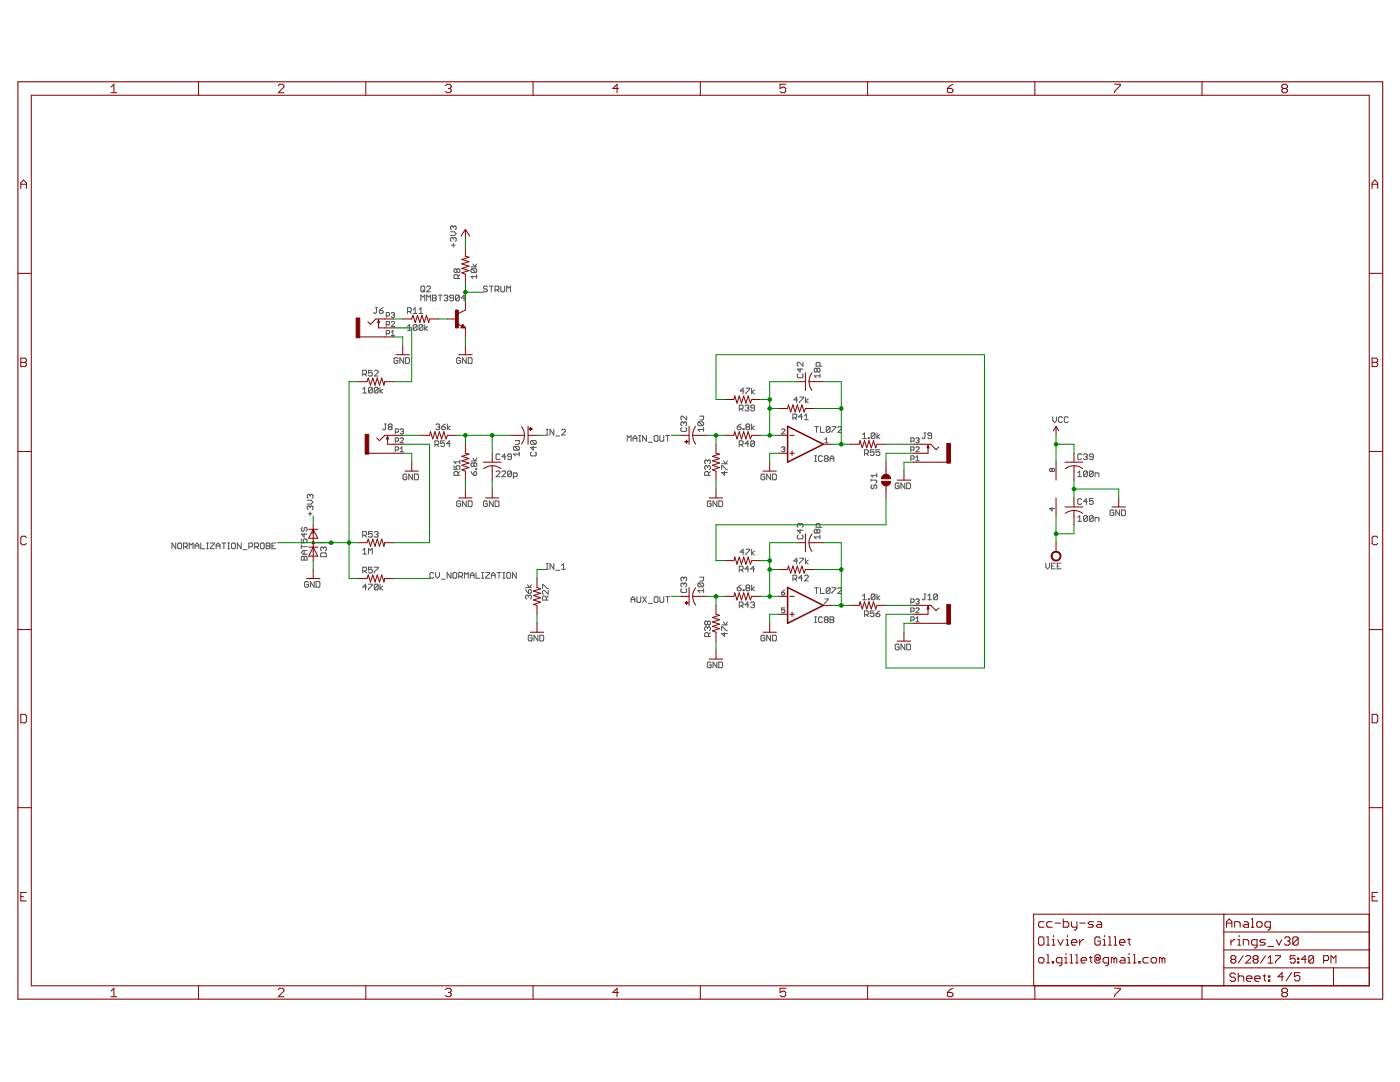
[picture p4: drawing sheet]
<svg xmlns="http://www.w3.org/2000/svg" width="279mm" height="216mm" viewBox="0 0 279 216" stroke-linecap="round" stroke-linejoin="round" font-family="sans-serif">
<g fill="none" stroke="#505050" stroke-width=".2">
<path d="M84.2 57.1h.4l.2 .2v.7l-.2 .2h-.4l-.2-.2v-.7zM84.4 57.8l.4 .4M85.2 57.3l.1-.2h.4l.2 .2v.2l-.7 .7h.7M86.3 58.9h.6l.2 .2-.2 .4 .2 .3-.2 .2h-.6zM86.3 59.5h.6M87.5 58.9h.7M87.8 58.9v1.1M88.6 59.1l.2-.2h.4l.2 .2-.2 .4M89 59.5h.2M89.2 59.5l.2 .1-.2 .4h-.4l-.2-.2M89.9 46.2h.8l.3 .4-.3 .4h-.8M90.1 48.9h.7"/>
<path d="M90.5 45.3v.2M90.5 47.6v.2M90.5 48.5v.8M90.5 47.6l-.2-.2-.4 .2v.4l.2 .2M90.5 45.3l-.2-.2-.4 .2v.4l.2 .1M90.5 47.6l.2-.2 .3 .2v.4l-.2 .2M90.5 45.3l.2-.2 .3 .2v.4l-.2 .1M90.5 59.5h-.6l-.2-.2 .2-.4h.4l.2 .2v.7l-.2 .2h-.4l-.2-.2M91.2 53.8l-.2-.2-.4 .2v.4l.2 .2 .4-.2M91.2 53.8l.2-.2 .4 .2v.4l-.2 .2-.4-.2M91.2 53.8v.4M91.4 55.6v-.6l-.2-.2h-.4l-.2 .2v.6h1.2"/>
<path d="M91.7 59.1v.7l-.2 .2h-.4l-.2-.2M91.7 59.1l-.2-.2h-.4l-.2 .2v.7M91.7 59.1l-.8 .7M91.8 54.8l-.4 .4M92.8 59.5h-.7l.5-.6v1.1M94 53.3h1.1M94.2 53.6h.8l.1 .2v.4l-.1 .2M94.2 53.6l-.2 .2v.4l.2 .2h.8M94.2 53.6l.8 .8M94.4 52.7l.4 .6 .3-.6M95.1 54.8v.8M95.1 55.2h-1.1l.4 .4"/>
<path d="M97.3 57.3l-.2-.2h-.4l-.2 .2 .2 .4h.4l.2 .1-.2 .4h-.4l-.2-.2M97.7 57.1h.7M98 57.1v1.1M98.8 57.8h.6l.2-.1v-.4l-.2-.2h-.6v1.1M99.2 57.8l.4 .4M99.9 57.1v.9l.2 .2h.4l.2-.2v-.9M101.1 58.2v-1.1l.4 .4 .4-.4v1.1M72.4 77.7l.4-.4v1.1M72.4 78.4h.8M72.4 74.7h.6l.2-.2v-.4l-.2-.2h-.6v1.1M72.8 74.7l.4 .3M74.3 73.9h-.8v.6l.4-.2 .4 .2v.3l-.2 .2h-.4l-.2-.2"/>
<path d="M74.3 77.5l-.2-.2h-.4l-.2 .2v.7M74.3 77.5v.7l-.2 .2h-.4l-.2-.2M74.3 77.5l-.8 .7M74.7 74.1l.2-.2h.4l.2 .2v.2l-.8 .7h.8M74.9 61.4h.4M75.1 61.4v.9l-.2 .2-.4-.2M75.5 77.5v.7l-.2 .2h-.4l-.2-.2M75.5 77.5l-.2-.2h-.4l-.2 .2v.7M75.5 77.5l-.8 .7M75.7 62h.6l.2 .3-.2 .2h-.4l-.2-.2zM75.8 77.3v1.1M76.4 77.7l-.6 .3 .6 .4"/>
<path d="M76.5 61.4l-.8 .6M77.1 63h.5l.1-.1-.1-.5h-.5v1M77.1 64.8h.5l.1-.2-.1-.4h-.5v.9M77.1 66.6h.5l.1-.2-.1-.5h-.5v1M78.1 66.3l.3-.4v1M78.1 66.9h.6M78.1 62.5l.5-.1 .1 .1-.1 .4M78.1 64.3l.2-.1h.3l.1 .1-.6 .8h.6M78.4 62.9h.2M78.6 62.9l.1 .1-.1 .4h-.3l-.2-.2M79.4 71.6l-.2-.2h-.4l-.2 .2v.7l.2 .2h.4l.2-.2v-.4h-.4M80.6 71.4v1.1l-.8-1.1v1.1"/>
<path d="M80.9 71.4h.6l.2 .2v.7l-.2 .2h-.6zM81.3 65.2l.4-.4v1.1M81.3 65.9h.8M81.3 62.2h.6l.2-.2v-.4l-.2-.2h-.6v1.1M81.7 62.2l.4 .3M82.5 61.8l.3-.4v1.1M82.5 62.5h.7M83.2 65v.7l-.2 .2h-.3l-.2-.2M83.2 65l-.2-.2h-.3l-.2 .2v.7M83.2 65l-.7 .7M83.6 62.5h.8M83.6 61.8l.4-.4v1.1"/>
<path d="M84 60v-1.1l.4 .4 .4-.4v1.1M84.4 65v.7l-.2 .2h-.4l-.2-.2M84.4 65l-.2-.2h-.4l-.2 .2v.7M84.4 65l-.8 .7M84.8 64.8v1.1M85.2 60v-1.1l.3 .4 .4-.4v1.1M85.3 65.2l-.5 .3 .5 .4M91.9 71.6l-.2-.2h-.4l-.2 .2v.7l.2 .2h.4l.2-.2v-.4h-.4M93 71.4v1.1l-.7-1.1v1.1M93.5 71.4h.5l.2 .2v.7l-.2 .2h-.5zM148.5 78h-.8l.6-.6v1.2M148.9 77.4h.7v.2l-.7 .8v.2"/>
<path d="M150 77.4v1.2M150.6 77.8l-.6 .4 .6 .4M159.2 79.8h-.8l.6-.6v1.2M159.3 74.6l-.2 .2v.4l.2 .2h.8l.2-.2v-.4l-.2-.2M159.6 79.2h.7v.2l-.7 .8v.2M159.7 73.5v.7l-.6-.5h1.2M160.3 72.3v.8l-.8-.8h-.2l-.2 .2v.4l.2 .2M160.7 79.2v1.2M161.3 79.6l-.6 .4 .6 .4M163.1 73.7l-.2-.2-.4 .2v.3l.2 .2 .4-.2M163.1 73.7l.2-.2 .3 .2v.3l-.2 .2-.3-.2M163.1 73.7v.3"/>
<path d="M163.6 73.1v-.6l-.2-.2h-.3l-.2 .2v.6h1.1M163.6 74.6v.8M163.6 75h-1.1l.4 .4M61.3 99.8h.8l.4 .4-.4 .4h-.8M61.9 98.8v.2M61.9 98.8l-.2-.1-.4 .1v.4l.2 .2M61.9 98.8l.2-.1 .4 .1v.4l-.2 .2M76.7 84.6h.4M76.9 84.6v1l-.2 .1-.4-.1M77.7 85.2l-.2-.2 .2-.4h.4l.2 .2-.2 .4M77.7 85.2h.4M77.7 85.2l-.2 .2 .2 .3h.4l.2-.1-.2-.4"/>
<path d="M78.9 89.8h.5l.1-.2v-.3l-.1-.1h-.5v.9M78.9 86.2h.5l.1-.1v-.4l-.1-.1h-.5v1M78.9 88h.5l.1-.1v-.4l-.1-.1h-.5v.9M79.9 85.7l.1-.1h.4l.1 .1-.1 .4M79.9 87.5l.1-.1h.4l.1 .1-.6 .8h.6M79.9 90.1h.6M79.9 89.5l.3-.3v.9M80.2 86.1h.2M80.4 86.1l.1 .1-.1 .4h-.4l-.1-.2M81.2 94.8l-.2-.2h-.4l-.2 .2v.7l.2 .2h.4l.2-.2v-.3h-.4M82.3 94.6v1.1l-.7-1.1v1.1M82.7 94.6h.6l.2 .2v.7l-.2 .2h-.6z"/>
<path d="M86.8 88.7h.6l.2-.2v-.3l-.2-.2h-.6v1.1M87 84.8l.2-.2h.4l.2 .2-.2 .4M87.2 88.7l.4 .4M87.4 85.2h.2M87.6 85.2l.2 .2-.2 .3h-.4l-.2-.1M88.1 85.2h.6l.2 .4-.2 .1h-.4l-.2-.1zM88.7 88h-.8v.5l.6-.2 .2 .2v.4l-.2 .2h-.4l-.2-.2M88.9 84.6l-.8 .6M89.3 84.6v1.1M89.9 88.5h-.8l.6-.5v1.1M89.9 85l-.6 .4 .6 .3M90.6 92.9v.8h.6l-.2-.4 .2-.4h.4l.2 .2v.4l-.2 .2"/>
<path d="M91.4 94.8v-.5l-.2-.2h-.4l-.2 .2v.5h1.2M91.8 94.1l-.4 .4M91.8 91.8v.7M91.8 92.2h-1.2l.4 .3M93 99.9v1.2l-.7-1.2v1.2M93.5 99.9h.5l.2 .2v.8l-.2 .2h-.5zM94 94.1l.6 .7M94 92h1.1M94.4 91.4l.4 .6 .3-.6M94.6 92.5l.2-.1 .3 .1v.4l-.1 .2-.4-.2M94.6 94.3l.2-.2 .3 .2v.4l-.1 .1h-.4zM94.6 92.5v.4"/>
<path d="M94.6 92.5l-.2-.1-.4 .1v.4l.2 .2 .4-.2M95 93.5h.1v.2h-.1zM98.4 99.9v1.2l-.7-1.2v1.2M98.8 99.9h.6l.2 .2v.8l-.2 .2h-.6zM99 94.2l.2-.2h.4l.2 .2v.2l-.8 .7h.8M99.8 90.8l-.2-.2h-.4l-.2 .2v.7l.2 .2h.4l.2-.2M100.2 94.2l.2-.2h.3l.2 .2v.2l-.7 .7h.7M100.9 91.1h-.7l.5-.5v1.1M102.1 94.2v.7l-.2 .2h-.4l-.2-.2M102.1 94.2l-.2-.2h-.4l-.2 .2v.7M102.1 91.1h-.6l-.2-.1 .2-.4h.4l.2 .2v.7l-.2 .2h-.4l-.2-.2M102.1 94.2l-.8 .7"/>
<path d="M102.4 95.1h.6l.2-.2v-.3l-.2-.2h-.6v1.1M102.7 89.1h.7l.2 .2v.3l-.2 .2M102.7 89.1l-.2 .2v.3l.2 .2h.7M102.7 89.1l.7 .7M102.9 87.9h.7v.6l-.2 .2h-.5M103.6 90.6h-1.1l.4 .4M103.6 90.2v.8M106.1 87.9l-.2 .2v.4l.2 .2h.7M106.1 87.9h.7l.2 .2v.4l-.2 .2M106.1 90.2l-.2 .2v.4l.2 .2h.7l.2-.2v-.4l-.2-.2M106.1 87.9l.7 .8M106.4 89.1v.7l-.5-.5h1.1"/>
<path d="M109 86.8h.4M109 85.7h.4M109.2 85.7v1.1M110.5 85.7v1.1l-.7-1.1v1.1M110.9 87h.8M112.1 85.9l.2-.2h.3l.2 .2v.1l-.7 .8h.7M125.2 88.1v-1.2l.4 .4 .3-.4v1.2M126.3 88.1v-.8l.4-.4 .4 .4v.8M126.3 87.5h.8M127.5 88.1h.4M127.5 86.9h.4M127.7 86.9v1.2"/>
<path d="M129 86.9v1.2l-.8-1.2v1.2M129.4 88.2h.8M130.6 87.1l.1-.2h.4l.2 .2v.8l-.2 .2h-.4l-.1-.2zM131.7 86.9v1l.2 .2h.4l.2-.2v-1M132.9 86.9h.7M133.2 86.9v1.2M136.1 85.3l-.2 .2v.4l.2 .2h.7l.2-.2v-.4l-.2-.2M136.5 84.4l-.2-.2-.4 .2v.4l.2 .1M136.5 84.4l.2-.2 .3 .2v.4l-.2 .1M136.5 84.4v.2M137 83v.8l-.7-.8h-.2l-.2 .2v.4l.2 .2M139.5 84.2h.7l.2 .2v.4l-.2 .1"/>
<path d="M139.5 84.2l-.2 .2v.4l.2 .1h.7M139.5 84.2l.7 .7M139.7 83h.7v.6l-.2 .2h-.5M140.4 85.3v.8M140.4 85.7h-1.1l.4 .4M141.2 93.1l-.2-.2-.4 .2v.4l.2 .2M141.2 93.1l.2-.2 .4 .2v.4l-.2 .2M141.2 92l-.2-.2-.4 .2v.4l.2 .1M141.2 92v.2M141.2 93.1v.2M141.2 92l.2-.2 .4 .2v.4l-.2 .1M141.4 94.8v-.5l-.2-.2h-.4l-.2 .2v.5h1.2"/>
<path d="M141.8 94.1l-.4 .4M143.1 99.9v1.2l-.8-1.2v1.2M143.4 99.9h.6l.2 .2v.8l-.2 .2h-.6zM144 93.7v-.8h.2l.8 .8h.2M144 92.5h1.2M144.4 92l.4 .5 .4-.5M144.6 94.1v.7l-.6-.5h1.2M147.1 85.2h.6l.2 .4-.2 .1h-.4l-.2-.1zM147.5 81.6h.6l.2-.2v-.4l-.2-.2h-.6v1.2M147.5 88.7h.6l.2-.2v-.3l-.2-.2h-.6v1.1M147.9 84.6l-.8 .6M147.9 88.7l.4 .4"/>
<path d="M147.9 81.6l.4 .4M148.3 85.6h.2v.1h-.2zM148.7 81l.2-.2h.3l.2 .2-.2 .4M149.1 85.2l-.2-.2 .2-.4h.3l.2 .2-.2 .4M149.1 85.2h.3M149.1 85.2l-.2 .2 .2 .3h.3l.2-.1-.2-.4M149.1 81.4h.1M149.2 81.4l.2 .2-.2 .4h-.3l-.2-.2M149.4 88.5h-.7l.5-.5v1.1M150 84.6v1.1M150.6 81.4h-.6l-.2-.2 .2-.4h.4l.2 .2v.8l-.2 .2h-.4l-.2-.2M150.6 85l-.6 .4 .6 .3"/>
<path d="M150.6 88.2l-.2-.2h-.4l-.2 .2v.7M150.6 88.2v.7l-.2 .2h-.4l-.2-.2M150.6 88.2l-.8 .7M152.6 94.8l-.2-.2h-.3l-.2 .2v.7l.2 .2h.3l.2-.2v-.3h-.3M153.8 94.6v1.1l-.8-1.1v1.1M154.2 94.6h.5l.2 .2v.7l-.2 .2h-.5zM156 85.7l.1-.1h.4l.1 .1v.2l-.6 .7h.6M156 89.3l.1-.1h.4l.1 .1-.1 .3M156.3 89.6h.2M156.5 89.6l.1 .2-.1 .3h-.4l-.1-.1M158.2 83.4h.6l.2-.2v-.4l-.2-.2h-.6v1.2M158.6 83.4l.4 .4"/>
<path d="M160.1 83.2h-.7l.6-.6v1.2M160.5 83l.4-.4v1.2M160.5 83.8h.8M162.6 85.1h.7M162.6 90.9h.4M162.6 92.1h.4M162.8 90.9v1.2M163 85.1v1.2M163.7 85.1v1.2h.8M164.1 91.1l-.2-.2h-.3l-.2 .2v.8l.2 .2h.3l.2-.2M164.6 88.3h.7M164.6 87.7l.4-.3v.9"/>
<path d="M164.7 91.5l-.2-.2 .2-.4h.4l.2 .2-.2 .4M164.7 91.5l-.2 .2 .2 .4h.4l.2-.2-.2-.4M164.7 91.5h.4M165.7 85.3l-.2-.2h-.4l-.2 .2v.8M165.7 85.3v.8l-.2 .2h-.4l-.2-.2M165.7 92.1v-.8l.3-.4 .4 .4v.8M165.7 85.3l-.8 .8M165.7 91.5h.7M166 85.1h.8v.2l-.8 .8v.2M167.2 85.3l.2-.2h.4l.2 .2v.2l-.8 .8h.8M172.1 86.8l.4-.4v1.1M172.1 87.5h.8"/>
<path d="M172.5 90.5h.6l.2-.2v-.4l-.2-.2h-.6v1.2M172.9 90.5l.4 .4M173.3 87.3h.2v.2h-.2zM173.8 95.8h1l.2 .2-.2 .4M173.8 95.6v.4M174 96.8l-.2 .1v.4l.2 .2 .4-.2v-.4l.2-.1 .4 .1v.4l-.2 .2M174.4 89.7h-.7v.6l.4-.2 .3 .2v.4l-.2 .2h-.3l-.2-.2M174.6 86.6l-.2-.2h-.3l-.2 .2v.7M174.6 86.6v.7l-.2 .2h-.3l-.2-.2M174.6 86.6l-.7 .7M175 94.8h-1.2l.4 .4M175 94.5v.7"/>
<path d="M175 86.4v1.1M175.6 86.8l-.6 .3 .6 .4M175.6 89.7h-.8v.6l.4-.2 .4 .2v.4l-.2 .2h-.4l-.2-.2M179.4 96.6l-.2-.2h-.3l-.2 .2v.7l.2 .2h.3l.2-.2v-.4h-.4M180.6 96.4v1.1l-.8-1.1v1.1M181 96.4h.5l.2 .2v.7l-.2 .2h-.5zM181.8 89.8h.5l.1-.2-.1-.4h-.5v.9M181.8 91.6h.5l.1-.5-.1-.1h-.5v.9M181.8 88h.5l.1-.1-.1-.5h-.5v.9M182.8 89.3l.1-.1h.4l.1 .1v.2l-.6 .6h.6M182.8 87.5l.1-.1h.4l.1 .1-.1 .4M182.8 91.3l.3-.3v.9"/>
<path d="M182.8 91.9h.6M183.1 87.9h.2M183.3 87.9l.1 .1-.1 .3h-.4l-.1-.1M184.4 86.4h.4M184.6 86.4v.9l-.2 .2-.4-.2M185.9 87h-.5l-.2-.2 .2-.4h.3l.2 .2v.7l-.2 .2h-.3l-.2-.2M210 93.6l-.2-.1-.3 .1 .1 .5 .4-.2M210 93.6l.1-.1 .4 .1v.3l-.2 .2-.3-.2M210 93.6v.3M210.1 83.2v.7l.4 .4 .4-.4v-.7M212 83.4l-.2-.2h-.4l-.2 .2v.7l.2 .2h.4l.2-.2M213.2 83.4l-.2-.2h-.4l-.2 .2v.7l.2 .2h.4l.2-.2"/>
<path d="M215.1 95.1h.8M215.1 94.4l.4-.4v1.1M215.9 90.8l-.2-.2h-.4l-.2 .2v.7l.2 .2h.4l.2-.2M215.9 99.7l-.2-.2h-.4l-.2 .2v.8l.2 .1h.4l.2-.1M216.2 90.8l.2-.2h.4l.2 .2-.2 .3M216.6 91.1h.2M216.8 91.1l.2 .2-.2 .4h-.4l-.2-.2M217 94.2v.7l-.2 .2h-.4l-.2-.2M217 94.2l-.2-.2h-.4l-.2 .2v.7M217 94.2l-.8 .7M218.2 94.2v.7l-.2 .2h-.4l-.2-.2M218.2 94.2l-.2-.2h-.4l-.2 .2v.7"/>
<path d="M218.2 91.1h-.6l-.2-.1 .2-.4h.4l.2 .2v.7l-.2 .2h-.4l-.2-.2M218.2 99.5h-.8v.6l.4-.2 .4 .2v.4l-.2 .1h-.4l-.2-.1M218.2 94.2l-.8 .7M218.5 95.1v-.7h.6l.2 .2v.5M35.1 108.4v1.1l-.8-1.1v1.1M35.7 108.4h.3l.2 .1v.8l-.2 .2h-.3l-.2-.2v-.8zM36.6 109.1h.6l.2-.2v-.4l-.2-.1h-.6v1.1M37 109.1l.4 .4M37.8 109.5v-1.1l.3 .3 .4-.3v1.1M38.9 109.5v-.8l.4-.3 .4 .3v.8M38.9 108.9h.8M40.1 108.4v1.1h.7"/>
<path d="M41.2 108.4h.4M41.2 109.5h.4M41.4 108.4v1.1M42 108.4h.8v.1l-.8 .8v.2h.8M43.1 108.9h.8M43.1 109.5v-.8l.4-.3 .4 .3v.8M44.3 108.4h.8M44.7 108.4v1.1M45.4 108.4h.4M45.4 109.5h.4M45.6 108.4v1.1M46.2 108.5l.2-.1h.4l.2 .1v.8l-.2 .2h-.4l-.2-.2z"/>
<path d="M48.1 108.4v1.1l-.7-1.1v1.1M48.5 109.7h.8M49.7 109.1h.5l.2-.2v-.4l-.2-.1h-.5v1.1M50.8 109.1h.6l.2-.2v-.4l-.2-.1h-.6v1.1M51.2 109.1l.4 .4M52.2 108.4h.3l.2 .1v.8l-.2 .2h-.3l-.2-.2v-.8zM53.1 108.4h.6l.2 .1-.2 .4 .2 .4-.2 .2h-.6zM53.1 108.9h.6M54.3 108.9h.4M55 108.4h-.7v1.1h.7M60.1 111.2l.2-.2 .4 .2 .4-.2 .2 .2v.6h-1.2zM60.1 107.5v.8h.6l-.2-.6 .2-.2h.4l.2 .2v.4l-.2 .2"/>
<path d="M60.1 108.7v.8M60.1 109.1h1.2M60.3 105.2l-.2 .2v.4l.2 .2 .4-.2v-.4l.2-.2 .4 .2v.4l-.2 .2M60.7 106.4v.7l-.6-.5h1.2M60.7 109.8v.8M60.7 111.2v.6M61.3 109.8h-.8l-.4 .4 .4 .4h.8M61.5 102.5h.8M61.6 116.2l-.2-.2h-.4l-.2 .2v.8l.2 .2h.4l.2-.2v-.4h-.4M61.9 101.2l-.2-.2-.4 .2v.3l.2 .2M61.9 101.2v.1M61.9 102.1v.8"/>
<path d="M61.9 101.2l.2-.2 .4 .2v.3l-.2 .2M62.7 116v1.2l-.8-1.2v1.2M63.1 116h.5l.2 .2v.8l-.2 .2h-.5zM64 110.5l.2-.2h.7l.2 .2v.6h-1.1zM64.6 109.3l-.2-.1-.4 .1v.4l.2 .2M64.6 109.3l.1-.1 .4 .1v.4l-.2 .2M64.6 109.3v.2M72.4 109.8l.4-.4v1.2M72.4 110.6h.8M72.4 106.8h.6l.2-.2v-.4l-.2-.2h-.6v1.2M72.4 113.9h.6l.2-.2v-.3l-.2-.2h-.6v1.1M72.8 106.8l.4 .4"/>
<path d="M72.8 113.9l.4 .4M73.2 117.1h-.8l.6-.5v1.1M73.5 110.6v-1.2l.4 .4 .4-.4v1.2M73.5 116.6h.8v.2l-.8 .7v.2M74.3 106h-.8v.6l.4-.2 .4 .2v.4l-.2 .2h-.4l-.2-.2M74.3 113.2h-.8v.5l.4-.1 .4 .1v.4l-.2 .2h-.4l-.2-.2M74.7 113.2h.8v.2l-.8 .7v.2M74.7 106.2l.2-.2h.4l.2 .2-.2 .4M75.1 106.6h.2M75.3 106.6l.2 .2-.2 .4h-.4l-.2-.2M75.5 116.8v.7l-.2 .2h-.4l-.2-.2M75.5 116.8l-.2-.2h-.4l-.2 .2v.7"/>
<path d="M75.5 116.8l-.8 .7M75.8 116.6v1.1M76.4 116.9l-.6 .4 .6 .4M86.6 114.4l-.2-.2h-.4l-.2 .2v.8l.2 .2h.4l.2-.2M86.9 114.2v.8l.4 .4 .4-.4v-.8M88.1 115.6h.8M90 114.2v1.2l-.8-1.2v1.2M90.4 114.4l.2-.2h.4l.1 .2v.8l-.1 .2h-.4l-.2-.2zM91.5 115h.6l.2-.2v-.4l-.2-.2h-.6v1.2M91.9 100.1l-.2-.2h-.4l-.2 .2v.8l.2 .2h.4l.2-.2v-.4h-.4M91.9 115l.4 .4M92.7 115.4v-1.2l.4 .4 .4-.4v1.2"/>
<path d="M93.9 115.4v-.8l.3-.4 .4 .4v.8M93.9 114.8h.7M95 114.2v1.2h.8M96.1 114.2h.4M96.1 115.4h.4M96.3 114.2v1.2M96.9 114.2h.8v.2l-.8 .8v.2h.8M97.3 100.1l-.2-.2h-.4l-.2 .2v.8l.2 .2h.4l.2-.2v-.4h-.4M98.1 114.8h.7M98.1 115.4v-.8l.3-.4 .4 .4v.8M99.2 114.2h.8M99.6 114.2v1.2"/>
<path d="M100.4 114.2h.4M100.4 115.4h.4M100.6 114.2v1.2M101.3 114.2h.4l.2 .2v.8l-.2 .2h-.4l-.2-.2v-.8zM103 114.2v1.2l-.7-1.2v1.2M104.9 117.6l.6 .8M104.9 117.2h1.1M105.3 116.7l.4 .5 .3-.5M105.5 119l-.2-.2-.4 .2v.3l.2 .2M105.5 119l.2-.2 .3 .2v.3l-.1 .2M105.5 117.8l.4-.2 .1 .2v.4l-.1 .2h-.4zM105.5 119v.1"/>
<path d="M108.3 117.4v-.7h.2l.7 .7h.2M109 113.6h.4M109 112.5h.4M109 119.7v-.5l-.2-.2h-.3l-.2 .2v.5h1.1M109.2 112.5v1.1M109.4 117.8v.8l-.8-.8-.3 .2v.4l.2 .2M109.4 119l-.4 .4M110.5 112.5v1.1l-.7-1.1v1.1M110.9 113.8h.8M112.1 113.6h.7M112.1 112.8l.4-.3v1.1M125.9 119.6h.8"/>
<path d="M127.1 119.1v.9l.2 .2h.4l.2-.2v-.9M128.2 119.1l.8 1.1M129 119.1l-.8 1.1M130.7 119.1h.4l.2 .2v.7l-.2 .2h-.4l-.1-.2v-.7zM131.7 119.1v.9l.2 .2h.4l.2-.2v-.9M132.9 119.1h.7M133.2 119.1v1.1M136.1 117.5l-.2 .2v.3l.2 .2h.7l.2-.2v-.3l-.2-.2M136.5 116.5l-.2-.2-.4 .2v.4l.2 .2M136.5 116.5l.2-.2 .3 .2v.4l-.2 .2M136.5 115.4l-.2-.2-.4 .2v.3l.2 .2M136.5 115.4l.2-.2 .3 .2v.3l-.2 .2"/>
<path d="M136.5 115.4v.1M136.5 116.5v.2M139.5 116.3h.7l.2 .2v.4l-.2 .2M139.5 116.3l-.2 .2v.4l.2 .2h.7M139.5 116.3l.7 .8M139.7 115.2h.7v.5l-.2 .2h-.5M140.4 117.9h-1.1l.4 .3M140.4 117.5v.7M141.9 100.1l-.2-.2h-.3l-.2 .2v.8l.2 .2h.3l.2-.2v-.4h-.4M147.1 117.3h.6l.2 .4-.2 .2h-.4l-.2-.2zM147.5 113.7h.6l.2-.2v-.3l-.2-.2h-.6v1.1M147.9 116.7l-.8 .6"/>
<path d="M147.9 113.7l.4 .4M148.3 117.7h.2v.2h-.2zM148.5 110.2h-.8l.6-.6v1.1M148.9 109.6h.7v.2l-.7 .8v.1M149.1 117.3l-.2 .2 .2 .4h.3l.2-.2-.2-.4M149.1 117.3h.3M149.1 117.3l-.2-.2 .2-.4h.3l.2 .2-.2 .4M149.4 113.5h-.7l.5-.5v1.1M150 109.6v1.1M150 116.7v1.2M150.6 117.1l-.6 .4 .6 .4M150.6 110l-.6 .4 .6 .3"/>
<path d="M150.6 113.5h-.8l.6-.5v1.1M156 118.2h.5l.1 .4-.1 .1h-.4l-.1-.1zM156.6 117.7l-.6 .5M158.2 115.5h.6l.2-.2v-.3l-.2-.2h-.6v1.1M158.6 115.5l.4 .4M159.2 112h-.8l.6-.6v1.1M159.3 106.8l-.2 .2v.3l.2 .2h.8l.2-.2v-.3l-.2-.2M159.6 111.4h.7v.2l-.7 .7v.2M159.7 104.6l-.2-.1-.4 .1v.4l.2 .2M159.7 104.6l.2-.1 .4 .1v.4l-.2 .2M159.7 105.6v.8l-.6-.6h1.2M159.7 104.6v.2"/>
<path d="M160.1 115.3h-.7l.6-.5v1.1M160.5 115l.2-.2h.4l.2 .2v.1l-.8 .8h.8M160.7 111.4v1.1M161.3 111.8l-.6 .3 .6 .4M162.6 117.3h.7M163 117.3v1.1M163.1 105.8l.2-.2 .3 .2v.4l-.2 .2-.3-.2M163.1 105.8l-.2-.2-.4 .2v.4l.2 .2 .4-.2M163.1 105.8v.4M163.6 107.1h-1.1l.4 .4M163.6 105.2v-.6l-.2-.1h-.3l-.2 .1v.6h1.1M163.6 106.8v.7"/>
<path d="M163.7 117.3v1.1h.8M164.6 119.5h.7l-.7 1M165.7 117.5l-.2-.2h-.4l-.2 .2v.7M165.7 117.5v.7l-.2 .2h-.4l-.2-.2M165.7 117.5l-.8 .7M166 117.3h.8v.2l-.8 .7v.2M167.2 117.5l.2-.2h.4l.2 .2v.2l-.8 .7h.8M172.1 118.9l.4-.4v1.2M172.1 119.7h.8M173.3 119.5h.2v.2h-.2zM174.6 118.7v.8l-.2 .2h-.3l-.2-.2M174.6 118.7l-.2-.2h-.3l-.2 .2v.8"/>
<path d="M174.6 118.7l-.7 .8M175 118.5v1.2M175.6 118.9l-.6 .4 .6 .4M182.8 119.7l.1-.2h.4l.1 .2-.1 .3M184.4 118.5h.4M184.6 118.5v1l-.2 .2-.4-.2M185.2 119.7h.7M185.2 118.9l.3-.4v1.2M187.1 118.7v.8l-.2 .2h-.4l-.2-.2M187.1 118.7l-.2-.2h-.4l-.2 .2v.8M187.1 118.7l-.8 .8M208.7 112.4v.7l.4 .4 .4-.4v-.7"/>
<path d="M209.8 112.9h.4M210 101.3v.6l-.5-.4h1M210.6 112.4h-.8v1.1h.8M211 112.9h.4M211.8 112.4h-.8v1.1h.8M215.1 103.3l.4-.4v1.1M215.1 104h.8M217 103.1l-.2-.2h-.4l-.2 .2v.7M217 103.1v.7l-.2 .2h-.4l-.2-.2M217 103.1l-.8 .7M217 100.1h-.8l.6-.6v1.1M218.2 103.1l-.2-.2h-.4l-.2 .2v.7"/>
<path d="M218.2 103.1v.7l-.2 .2h-.4l-.2-.2M218.2 103.1l-.8 .7M218.5 104v-.7h.6l.2 .2v.5M222.3 101.9l-.2-.2h-.4l-.2 .2v.8l.2 .2h.4l.2-.2v-.4h-.4M223.4 101.7v1.2l-.7-1.2v1.2M223.8 101.7h.6l.2 .2v.8l-.2 .2h-.6zM106.2 126.9l-.2-.2h-.4l-.2 .2v.8l.2 .2h.4l.2-.2v-.4h-.4M107.3 126.7v1.2l-.7-1.2v1.2M107.7 126.7h.6l.2 .2v.8l-.2 .2h-.6zM125.9 120.2v-.8l.4-.3 .4 .3v.8M129.4 120.4h.8M141.2 125.3l-.2-.2-.4 .2v.3l.2 .2"/>
<path d="M141.2 125.3l.2-.2 .4 .2v.3l-.2 .2M141.2 124.1l-.2-.2-.4 .2v.4l.2 .2 .4-.2M141.2 124.1l.2-.2 .4 .2v.4l-.2 .2-.4-.2M141.2 124.1v.4M141.2 125.3v.2M141.4 127v-.6l-.2-.2h-.4l-.2 .2v.6h1.2M141.8 126.2l-.4 .4M141.9 132.3l-.2-.2h-.3l-.2 .2v.8l.2 .1h.3l.2-.1v-.4h-.4M143.1 132.1v1.1l-.8-1.1v1.1M143.4 132.1h.6l.2 .2v.8l-.2 .1h-.6zM144 125.8v-.7h.2l.8 .7h.2M144 124.7h1.2"/>
<path d="M144.4 124.1l.4 .6 .4-.6M144.6 126.2v.8l-.6-.6h1.2M147.5 120.9h.6l.2-.2v-.4l-.2-.2h-.6v1.2M147.9 120.9l.4 .4M149.4 120.7h-.7l.5-.6v1.2M149.8 120.3l.2-.2h.4l.2 .2-.2 .4M150.2 120.7h.2M150.4 120.7l.2 .2-.2 .4h-.4l-.2-.2M152.6 126.9l-.2-.2h-.3l-.2 .2v.8l.2 .2h.3l.2-.2v-.4h-.3M153.8 126.7v1.2l-.8-1.2v1.2M154.2 126.7h.5l.2 .2v.8l-.2 .2h-.5zM156.6 121.3h-.6v.5l.5-.2 .1 .2v.3l-.1 .2-.5-.2"/>
<path d="M162.6 124.2h.4M162.6 123.1h.4M162.8 123.1v1.1M164.1 123.3l-.2-.2h-.3l-.2 .2v.7l.2 .2h.3l.2-.2M164.7 123.7l-.2-.2 .2-.4h.4l.2 .2-.2 .4M164.7 123.7l-.2 .1 .2 .4h.4l.2-.2-.2-.3M164.7 123.7h.4M165.7 123.1h.5l.2 .2-.2 .4 .2 .3-.2 .2h-.5zM165.7 123.7h.5M172.5 122.7h.6l.2-.2v-.4l-.2-.2h-.6v1.1M172.9 122.7l.4 .3M174.4 121.9h-.7v.6l.4-.2 .3 .2v.4l-.2 .1h-.3l-.2-.1"/>
<path d="M174.8 122.5h.6l.2 .4-.2 .1h-.4l-.2-.1zM175.6 121.9l-.8 .6M179.4 128.7l-.2-.2h-.3l-.2 .2v.8l.2 .2h.3l.2-.2v-.4h-.4M180.6 128.5v1.2l-.8-1.2v1.2M181 128.5h.5l.2 .2v.8l-.2 .2h-.5zM181.8 120.2h.5l.1-.2-.1-.5h-.5v1M181.8 123.7h.5l.1-.1-.1-.5h-.5v1M181.8 122h.5l.1-.2-.1-.5h-.5v1M182.8 121.5l.1-.2h.4l.1 .2-.6 .8h.6M182.8 123.4l.3-.3v1M182.8 124.1h.6M183.1 120h.2"/>
<path d="M183.3 120l.1 .2-.1 .3h-.4l-.1-.2"/>
</g>
<g fill="none" stroke="#800000" stroke-width=".2">
<path d="M6.2 19h267.1v177.7h-267.1zM22.2 17.4l.5-.6v1.7M22.2 18.5h1.1M39.6 16.3v2.7M55.5 17.1l.3-.3h.6l.3 .3v.3l-1.2 1.1h1.2M73 16.3v2.7M88.9 17.1l.3-.3h.6l.2 .3v.3l-.2 .3M89.5 17.7h.3M89.8 17.7l.2 .2v.3l-.2 .3h-.6l-.3-.3M106.4 16.3v2.7M123.4 17.7h-1.1l.8-.9v1.7M139.8 16.3v2.7"/>
<path d="M156.8 16.8h-1.1v.9l.5-.3h.3l.3 .3v.5l-.3 .3h-.5l-.3-.3M173.1 16.3v2.7M189.1 17.7h.8l.3 .2v.3l-.3 .3h-.6l-.2-.3zM190.2 16.8l-.6 .3-.5 .6M206.5 16.3v2.7M222.4 16.8h1.2v.3l-1.2 1.1v.3M239.9 16.3v2.7M256.1 17.7l-.3-.3v-.3l.3-.3h.5l.3 .3v.3l-.3 .3M256.1 17.7l-.3 .2v.3l.3 .3h.5l.3-.3v-.3l-.3-.2M256.1 17.7h.5M4.1 37.6v-1.1l.6-.6 .6 .6v1.1M4.1 36.8h1.2"/>
<path d="M273.8 36.8h1.2M273.8 37.6v-1.1l.6-.6 .6 .6v1.1M3.6 54.5h2.6M92.9 45.8v1.8M92.9 49.4v1.7l.7 .2-1.4 .5 1.4 .4-1.4 .5 1.4 .4-1.4 .5 1.4 .4-1.4 .4 .7 .3v1.8M92.9 45.8l.9 1.3M92.9 45.8l-.9 1.3M273.3 54.5h2.6M4.1 71.5h.9l.3 .2v.3l-.3 .3 .3 .3v.3l-.3 .3h-.9zM4.1 72.3h.9M71.4 76.2h1.8l.3-.8 .4 1.5 .5-1.5 .4 1.5 .5-1.5 .4 1.5 .5-1.5 .4 1.5 .2-.7h1.8M71.8 67.2h6.8"/>
<path d="M75.5 63.8v1.6h3.1M75.5 63.8l.2 .6h-.3zM78.6 63.6h-3.6l-1.1 1.1-.5-.5M79 70.8h2.7M80.4 63.6h1.8l.2-.7 .5 1.5 .4-1.5 .5 1.5 .4-1.5 .5 1.5 .4-1.5 .5 1.5 .1-.8h1.8M80.4 69v1.8M89.3 63.6h1.8M91.3 64.6l.9 .5M91.5 70.8h2.7M92.4 64.7l.5 .7h-.9zM92.4 65.1v.2h-.2l.2-.4 .3 .4h-.5M92.9 60.1v1.8l-1.5 .7"/>
<path d="M92.9 65.4v1.8M92.9 69v1.8M144.7 79.7h1.8l.1-.7 .5 1.4 .4-1.4 .5 1.4 .4-1.4 .5 1.4 .4-1.4 .5 1.4 .2-.7h1.8M159 76.2h1.7M160.7 74.4v3.5M161.5 76.2a2.69 2.69 0 0 0 .6 1.7M161.5 76.2h2.8M162.1 74.4a2.81 2.81 0 0 0-.6 1.8M273.8 71.5h.9l.3 .2v.3l-.3 .3 .3 .3v.3l-.3 .3h-.9zM273.8 72.3h.9M3.6 90.1h2.6M73.6 90.4h6.8"/>
<path d="M77.3 87v1.6h3.1M77.3 87l.2 .6h-.3zM80.4 86.9h-3.6l-1.1 1-.5-.5M80.8 94h2.7M82.2 92.2v1.8M83.9 86.9h1.8l.2-.8 .5 1.5 .4-1.5 .4 1.5 .5-1.5 .4 1.5 .5-1.5 .4 1.5 .3-.7h1.8M91.5 99.4h2.7M92.9 88.6v1.8l.7 .2-1.4 .5 1.4 .4-1.4 .4 1.4 .5-1.4 .4 1.4 .5-1.4 .4 .7 .3v1.8M92.9 97.6v1.8M96.5 92.2h3.5M96.5 93.5l.8-.4 .9-.2v2.9M96.9 99.4h2.7"/>
<path d="M98.2 92.9a2.81 2.81 0 0 1 1.8 .6M98.2 90.4v1.8M98.2 97.6v1.8M101.8 86.9h2.9M104.1 85.1a2.81 2.81 0 0 1 .6 1.8M104.7 86.9a2.81 2.81 0 0 1-.6 1.7M105.4 86.9h1.8M105.4 85.1v3.5M135.7 86.9h1.8M137.5 85.1v3.5M138.2 86.9a2.81 2.81 0 0 0 .6 1.7M138.2 86.9h2.9"/>
<path d="M138.8 85.1a2.81 2.81 0 0 0-.6 1.8M141.5 99.4h2.7M142.9 88.6v1.8l.7 .2-1.4 .5 1.4 .4-1.4 .4 1.4 .5-1.4 .4 1.4 .5-1.4 .4 .7 .3v1.8M142.9 97.6v1.8M144.7 86.9h1.8l.1-.8 .5 1.5 .4-1.5 .5 1.5 .4-1.5 .5 1.5 .4-1.5 .5 1.5 .2-.7h1.8M152.3 94h2.6M153.6 92.2v1.8M155.4 86.9h1.8M155.4 90.4h1.8M155.4 81.5h1.8l.2-.7 .4 1.4 .4-1.4 .5 1.4 .4-1.4 .5 1.4 .4-1.4 .5 1.4 .2-.7h1.8M157.6 86.9h.9M157.6 90.4h.9"/>
<path d="M158.1 90v.9M164.3 88.6h1.8M169.7 88.6h1.8l.1-.7 .5 1.5 .4-1.5 .5 1.5 .4-1.5 .5 1.5 .4-1.5 .5 1.5 .2-.8h1.8M176.8 92.2v2.4M176.8 96.9v2.5M179 95.8h2.7M180.4 94v1.8M182.2 92.2h6.8M182.2 88.6h3.6l1 1.1 .6-.5M185.2 88.8v1.6h-3M185.2 88.8l.2 .6h-.4zM210.8 85.1v1.8"/>
<path d="M210.8 92.2v3.6M210.8 99.4v3.5M210.8 85.1l.5 .9M210.8 85.1l-.6 .9M212.5 92.2h3.6M212.6 93.5l.8-.4 .9-.2v2.9M214.3 92.9a2.81 2.81 0 0 1 1.8 .6M214.3 90.4v1.8M214.3 99.4v1.8M223.3 99.4v1.8M273.3 90.1h2.6M5.3 107.3l-.3-.3h-.6l-.3 .3v1.1l.3 .3h.6l.3-.3"/>
<path d="M61.2 115.4h2.7M61.6 105.6h1.8M61.6 109.2h1.8M62.5 108.3h1.8M62.5 105.6l.9 1.8h-1.8zM62.5 104.7v7.2M62.5 113.6v1.8M62.5 109.2l.9 1.8h-1.8zM71.4 108.3h1.8l.3-.7 .4 1.4 .5-1.4 .4 1.4 .5-1.4 .4 1.4 .5-1.4 .4 1.4 .2-.7h1.8M71.4 115.4h1.8l.3-.7 .4 1.4 .5-1.4 .4 1.4 .5-1.4 .4 1.4 .5-1.4 .4 1.4 .2-.7h1.8M107.2 115.4v1.8l.7 .3-1.5 .4 1.5 .5-1.5 .4 1.5 .5-1.5 .4 1.5 .5-1.5 .4 .8 .2v1.8M135.7 119h1.8"/>
<path d="M137.5 117.2v3.6M138.2 119a2.7 2.7 0 0 0 .6 1.7M138.2 119h2.9M138.8 117.3a2.81 2.81 0 0 0-.6 1.7M144.7 119h1.8l.1-.7 .5 1.4 .4-1.4 .5 1.4 .4-1.4 .5 1.4 .4-1.4 .5 1.4 .2-.7h1.8M144.7 111.9h1.8l.1-.8 .5 1.5 .4-1.5 .5 1.5 .4-1.5 .5 1.5 .4-1.5 .5 1.5 .2-.7h1.8M155.4 119h1.8M155.4 113.6h1.8l.2-.7 .4 1.5 .4-1.5 .5 1.5 .4-1.5 .5 1.5 .4-1.5 .5 1.5 .2-.8h1.8M157.6 119h.9M159 108.3h1.7M160.7 106.5v3.6M161.5 108.3a2.81 2.81 0 0 0 .6 1.7"/>
<path d="M161.5 108.3h2.8M162.1 106.6a2.81 2.81 0 0 0-.6 1.7M210.8 108.3v1.8M212.5 101.2h3.6M214.3 101.9a2.81 2.81 0 0 1 1.8 .5M214.3 101.9l-.9 .1-.8 .4M214.3 101.9v2.8M221.9 101.2h2.7M275 107.3l-.3-.3h-.6l-.3 .3v1.1l.3 .3h.6l.3-.3M3.6 125.6h2.6M105.8 126.2h2.7M107.2 124.4v1.8"/>
<path d="M141.5 131.5h2.7M142.9 120.8v1.8l.7 .2-1.4 .4 1.4 .5-1.4 .4 1.4 .4-1.4 .5 1.4 .4-1.4 .5 .7 .3v1.7M142.9 129.7v1.8M152.3 126.2h2.6M153.6 124.4v1.8M155.4 122.6h1.8M157.6 122.6h.9M158.1 122.1v.9M164.3 120.8h1.8M169.7 120.8h1.8l.1-.7 .5 1.4 .4-1.4 .5 1.4 .4-1.4 .5 1.4 .4-1.4 .5 1.4 .2-.7h1.8M179 127.9h2.7M180.4 126.2v1.7"/>
<path d="M182.2 120.8h3.6l1 1.1 .6-.6M182.2 124.4h6.8M185.2 121v1.6h-3M185.2 121l.2 .5h-.4zM273.3 125.6h2.6M4.1 142.5h.9l.3 .3v1.2l-.3 .2h-.9zM273.8 142.5h.9l.3 .3v1.2l-.3 .2h-.9zM3.6 161.2h2.6M4.1 178.9h.6M5.3 178.1h-1.2v1.7h1.2M273.3 161.2h2.6M273.8 178.9h.6"/>
<path d="M275 178.1h-1.2v1.7h1.2M22.2 197.8l.5-.6v1.7M22.2 198.9h1.1M39.6 196.7v2.7M55.5 197.5l.3-.3h.6l.3 .3v.3l-1.2 1.1h1.2M73 196.7v2.7M88.9 197.5l.3-.3h.6l.2 .3v.3l-.2 .2M89.5 198h.3M89.8 198l.2 .3v.3l-.2 .3h-.6l-.3-.3M106.4 196.7v2.7M123.4 198h-1.1l.8-.8v1.7M139.8 196.7v2.7"/>
<path d="M156.8 197.2h-1.1v.8l.5-.2h.3l.3 .2v.6l-.3 .3h-.5l-.3-.3M173.1 196.7v2.7M189.1 198h.8l.3 .3v.3l-.3 .3h-.6l-.2-.3zM190.2 197.2l-.6 .3-.5 .5M206.5 196.7v2.7M207.5 186.9h.6l.2 .3v1.1l-.2 .3h-.6l-.2-.3v-1.1zM207.5 191.1h.6l.2 .2v.6l-.2 .3h-.6l-.2-.3v-.6zM208.3 183.9h-.8l-.2 .3v.5l.2 .3h.8M208.9 186.9h.3v1.7M208.9 188.6h.5M208.9 190.5h.3v1.7M208.9 192.2h.5"/>
<path d="M210 183.9h-.8l-.3 .3v.5l.3 .3h.8M210 188.6h.5M210 187.5h.3v1.1M210 191.9h.3v.3h-.3zM210.3 186.7v.2M210.5 184.2h1.1M211.1 187.5l.5 1.1 .6-1.1M211.9 192.2h-.8l-.3-.3v-.6l.3-.2h.8v1.3l-.3 .3h-.2M212.2 183.4v1.6h.8l.3-.3v-.5l-.3-.3h-.8M212.5 192.2h.5M212.5 191.1h.2v1.1M212.7 188.6h.6"/>
<path d="M212.7 187.5h.3v1.1M212.7 190.2v.3M213 186.7v.2M213.6 190.5h.2v1.7M213.6 192.2h.5M213.8 183.9v.8l.3 .3h.8M213.8 188h1.1v-.2l-.2-.3h-.6l-.3 .3v.5l.3 .3h.6M214.7 190.5h.2v1.7M214.7 192.2h.5M214.9 183.9v1.4l-.2 .3h-.3M215.5 184.2h1.1M215.5 187.5v1.1"/>
<path d="M215.8 191.6h1.1v-.3l-.3-.2h-.6l-.2 .2v.6l.2 .3h.6M216.3 187.5h-.3l-.5 .5M217.4 191.1h.6M217.7 190.8v1.1l.3 .3M218.2 183.9h-.8l-.3 .3 .3 .3h.6l.2 .2-.2 .3h-.9M218.8 191.1h.5v.5h-.5zM219 183.9h.6l.3 .3v.8h-.9l-.2-.3 .2-.2h.9M219.3 191.6l.3-.3v-.5l-.3-.3h-.5l-.3 .3v1.1l.3 .3h.5l.3-.3M219.6 187.2l-.3-.3h-.5l-.3 .3v1.1l.3 .3h.5l.3-.3v-.5h-.6M220.1 188.6h.6M220.1 187.5h.3v1.1M220.4 186.7v.2"/>
<path d="M221.2 186.9h.3v1.7M221.2 188.6h.6M221.2 192.2h-.8l-.3-.3v-.6l.3-.2h.8v1.3l-.2 .3h-.3M222.3 186.9h.3v1.7M222.3 188.6h.6M222.3 191.3l-.2-.2h-.3v1.1M222.3 191.3l.3-.2 .3 .2v.9M222.3 191.3v.9M222.4 197.2h1.2v.3l-1.2 1.1v.3M223.4 188h1.1v-.2l-.2-.3h-.6l-.3 .3v.5l.3 .3h.6M223.7 191.1h.6l.2 .2v.9h-.8l-.3-.3 .3-.3h.8M225.1 187.5h.5"/>
<path d="M225.1 191.1h.2v1.1M225.1 192.2h.5M225.3 187.2v1.1l.3 .3M225.3 190.2v.3M226.2 192.2h.5M226.2 190.5h.2v1.7M227.3 191.9h.2v.3h-.2zM229.2 191.1h-.8l-.3 .2v.6l.3 .3h.8M230 191.1h.5l.3 .2v.6l-.3 .3h-.5l-.3-.3v-.6zM231.9 191.3l-.3-.2h-.2v1.1M231.9 191.3v.9M231.9 191.3l.3-.2 .3 .2v.9"/>
<path d="M239.9 196.7v2.7M244.2 193.1h29.1M244.2 182.4v14.3M244.2 189.5h29.1M244.2 186h29.1M244.8 184.2h1.1M244.8 185v-1.1l.5-.5 .6 .5v1.1M245.7 187.5v1.1M245.9 191.4l-.3-.2v-.3l.3-.2h.5l.2 .2v.3l-.2 .2M245.9 191.4l-.3 .3v.2l.3 .3h.5l.2-.3v-.2l-.2-.3M245.9 191.4h.5M246.4 185v-1.1h.8l.3 .3v.8"/>
<path d="M246.5 187.5h-.3l-.5 .5M246.6 194.5l-.3-.3h-.6l-.2 .3v.2l.2 .3h.6l.3 .3v.2l-.3 .3h-.6l-.2-.3M247 188.6h.6M247 187.5h.3v1.1M247.1 194.2v1.6M247.1 195l.3-.3h.5l.3 .3v.8M247.3 186.7v.2M248.1 188.6v-1.1h.8l.3 .3v.8M248.1 190.7l-1 1.5M248.3 183.9h.6l.3 .3v.8h-.9l-.2-.3 .2-.2h.9M248.6 190.9l.3-.2h.4l.3 .2v.3l-1 1h1M248.8 195.3h1.1v-.3l-.3-.3h-.6l-.2 .3v.5l.2 .3h.6"/>
<path d="M249.7 185h.6M249.7 183.4h.3v1.6M250.3 191.4l-.2-.2v-.3l.2-.2h.5l.3 .2v.3l-.3 .2M250.3 191.4l-.2 .3v.2l.2 .3h.5l.3-.3v-.2l-.3-.3M250.3 191.4h.5M250.4 195.3h1.1v-.3l-.3-.3h-.5l-.3 .3v.5l.3 .3h.5M250.9 188.6h-.9l-.2-.3v-.5l.2-.3h.9v1.4l-.3 .2h-.3M251.1 183.9h.5l.3 .3v.5l-.3 .3h-.5l-.3-.3v-.5zM252.1 194.7h.5M252.3 194.5v1l.3 .3M252.5 187.5h-.8l-.3 .3 .3 .2h.5l.3 .3-.3 .3h-.8M252.6 190.7l-1 1.5"/>
<path d="M253 191.2l.5-.5v1.5M253 188.9h1.1M253 192.2h1M253.2 194.7h.2v.3h-.2zM253.2 195.5h.2v.3h-.2zM253.5 185h-.8l-.3-.3v-.5l.3-.3h.8v1.4l-.2 .3h-.3M254.5 190.7h1v.2l-1 1v.3M254.7 187.5l.5 1.1 .6-1.1M256.1 198l-.3 .3v.3l.3 .3h.5l.3-.3v-.3l-.3-.3M256.1 198l-.3-.2v-.3l.3-.3h.5l.3 .3v.3l-.3 .2M256.1 198h.5M256.1 194.9h-1.1l.9-.8v1.6"/>
<path d="M256.3 187.2l.3-.3h.6l.3 .3v.3l-.3 .3M256.9 187.8h.3M257.2 187.8l.3 .2v.3l-.3 .3h-.6l-.3-.3M257.8 194.1l-1.1 1.6M258.5 190.7h-1v.7l.5-.2h.2l.3 .2v.5l-.3 .3h-.5l-.2-.3M259 191.9h.2v.3h-.2zM259 191.2h.2v.2h-.2zM259.1 187.2l-.3-.3h-.5l-.3 .3v1.1M259.1 187.2v1.1l-.3 .3h-.5l-.3-.3M259.1 187.2l-1.1 1.1M259.4 194.1h-1.1v.8l.6-.3h.2l.3 .3v.6l-.3 .2h-.5l-.3-.2M260.7 191.4h-1l.8-.7v1.5"/>
<path d="M262.2 190.9l-.3-.2h-.5l-.2 .2v1M262.2 190.9v1l-.3 .3h-.5l-.2-.3M262.2 190.9l-1 1M264.2 191.7h.7l.2-.3v-.5l-.2-.2h-.7v1.5M265.6 192.2v-1.5l.5 .5 .5-.5v1.5M266.1 193.1v3.6M273.3 182.4h-67v14.3"/>
</g>
<path d="M3.6 16.3h272.3v183.1h-272.3z" fill="none" stroke="#800000" stroke-width=".21"/>
<g fill="#800000" stroke="#800000" stroke-width=".2">
<path d="M105.9 85.3v.6z"/>
<path d="M105.6 85.6h.6z"/>
<path d="M137 120l.1 .6z"/>
<path d="M136.7 120.2l.6 .1z"/>
<path d="M137 87.8l.1 .7z"/>
<path d="M136.7 88.1l.6 .1z"/>
<path d="M72.9 86.7h.7v3.9h-.7z"/>
<path d="M189 120.6h.7v3.9h-.7z"/>
<path d="M189 88.5h.7v3.9h-.7z"/>
<path d="M71.1 63.5h.7v3.9h-.7z"/>
<path d="M90.9 61.9h.6v3.5h-.6z"/>
</g>
<path d="M157.2 85.1l7.1 3.5-7.1 3.6zM157.2 117.2l7.1 3.6-7.1 3.6z" fill="none" stroke="#800000" stroke-width=".3"/>
<g fill="#800000" stroke="#800000" stroke-width=".2">
<path d="M210.1 110.2a.98 .98 0 0 1 1.5 .3 .98 .98 0 0 1-.6 1.4 .98 .98 0 0 1-1.2-.9h.2a.81 .81 0 0 1 1.1-.8 .81 .81 0 0 1 .2 1.3 .81 .81 0 0 1-1.3-.3v-.2h-.2v-.3z" fill-rule="evenodd"/>
<path d="M62.4 108.1h.3v.4h-.3z" fill-rule="evenodd"/>
<path d="M176.1 94.9a.89 .89 0 0 1 1-.2 .89 .89 0 0 1 .6 .8h-1.8z" fill-rule="evenodd"/>
<path d="M175.9 96.1h1.8a.89 .89 0 0 1-.9 .9 .89 .89 0 0 1-.9-.9z" fill-rule="evenodd"/>
</g>
<g fill="none" stroke="#008000" stroke-width=".2">
<path d="M92.9 47.6v1.8M92.9 56.5v3.6M92.9 58.3h3.6M71.4 76.2h-1.7v39.2h1.7M78.6 65.4h3.6v10.8h-3.6M78.6 67.2h1.8v1.8M78.6 63.6h1.8M87.5 63.6h1.8M92.9 67.2v1.8M144.7 79.7h-1.8v-8.9h53.6v62.5h-19.7v-10.7h5.4M151.8 79.7h1.8M159 76.2h-5.4v10.7"/>
<path d="M164.3 76.2h3.6v12.4M80.4 90.4h1.8v1.8M80.4 86.9h3.5M80.4 88.6h5.3v19.7h-7.1M91.1 86.9h10.7M92.9 86.9v1.7M92.9 95.8v1.8M98.2 86.9v3.5M98.2 95.8v1.8M107.2 86.9h1.7M134 86.9h1.7M141.1 86.9h3.6"/>
<path d="M142.9 86.9v1.7M142.9 95.8v1.8M151.8 86.9h3.6M153.6 81.5h1.8M155.4 90.4h-1.8v1.8M162.5 81.5h5.4M166.1 88.6h3.6M176.8 99.4v5.3h-33.9v7.2h1.8M176.8 88.6h5.4M182.2 90.4h-5.4v1.8M182.2 92.2h-1.8v1.8M210.8 88.6h3.5v1.8"/>
<path d="M210.8 86.9v5.3M214.3 95.8v3.6M214.3 97.6h9v1.8M55.4 108.3h16M62.5 102.9v1.8M62.5 111.9v1.7M78.6 115.4h7.1M108.9 113.6h-1.7v1.8M134 119h1.7M141.1 119h3.6M142.9 119v1.8M151.8 119h3.6"/>
<path d="M151.8 111.9h1.8M153.6 113.6h1.8M159 108.3h-5.4v10.7M162.5 113.6h5.4M164.3 108.3h3.6v12.5M210.8 102.9v5.4M214.3 104.7v1.8h-3.5M107.2 122.6v1.8M142.9 127.9v1.8M155.4 122.6h-1.8v1.8M166.1 120.8h3.6M176.8 120.8h5.4"/>
<path d="M182.2 124.4h-1.8v1.8"/>
</g>
<g fill="#008000" stroke="#008000" stroke-width=".2">
<circle cx="214.3" cy="97.6" r=".36"/>
<circle cx="92.9" cy="86.9" r=".36"/>
<circle cx="98.2" cy="86.9" r=".36"/>
<circle cx="142.9" cy="119" r=".36"/>
<circle cx="153.6" cy="119" r=".36"/>
<circle cx="153.6" cy="113.6" r=".36"/>
<circle cx="153.6" cy="111.9" r=".36"/>
<circle cx="167.9" cy="120.8" r=".36"/>
<circle cx="167.9" cy="113.6" r=".36"/>
<circle cx="142.9" cy="86.9" r=".36"/>
<circle cx="153.6" cy="86.9" r=".36"/>
<circle cx="153.6" cy="81.5" r=".36"/>
<circle cx="153.6" cy="79.7" r=".36"/>
<circle cx="167.9" cy="88.6" r=".36"/>
<circle cx="167.9" cy="81.5" r=".36"/>
<circle cx="210.8" cy="106.5" r=".36"/>
<circle cx="210.8" cy="88.6" r=".36"/>
<circle cx="66.1" cy="108.3" r=".36"/>
<circle cx="69.7" cy="108.3" r=".36"/>
<circle cx="92.9" cy="58.3" r=".36"/>
</g>
</svg>
